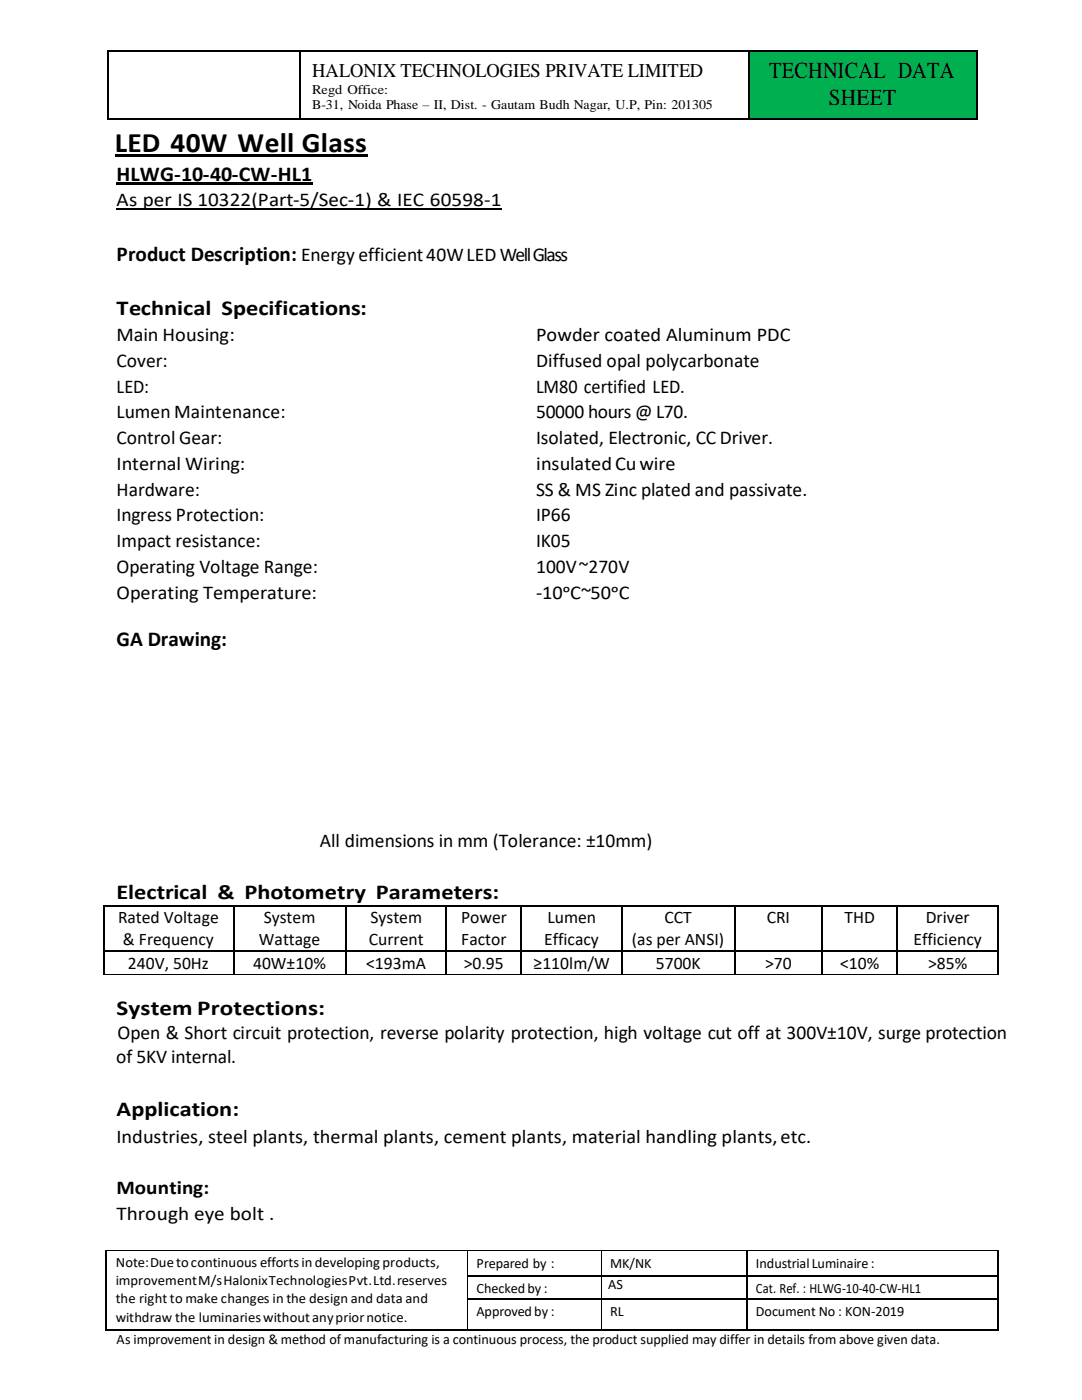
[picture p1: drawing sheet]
<svg xmlns="http://www.w3.org/2000/svg" width="216mm" height="279mm" viewBox="0 0 216 279" stroke-linecap="round" stroke-linejoin="round" font-family="sans-serif">
<defs><g id="words">
<text font-size="5.6" x="22.9" y="30.4">LED 40W Well Glass</text>
<g font-size="4.6">
<text x="153.5" y="15.6">TECHNICAL DATA</text>
<text x="165.4" y="21">SHEET</text>
</g>
<g font-size="4.2">
<text x="23.2" y="36.2">HLWG-10-40-CW-HL1</text>
<text x="23.2" y="52.1">Product Description: Energyefficient40WLEDWell Glass</text>
<text x="23.2" y="62.9">Technical Specifications:</text>
<text x="23.2" y="129">GA Drawing:</text>
<text x="23.2" y="179.3">Electrical &amp; Photometry Parameters:</text>
<text x="23.2" y="202.6">System Protections:</text>
<text x="23.2" y="222.8">Application:</text>
</g>
<g font-size="3.9">
<text x="62.3" y="15.3">HALONIX TECHNOLOGIES PRIVATE LIMITED</text>
<text x="23.2" y="41.1">As per IS 10322(Part-5/Sec-1) &amp; IEC 60598-1</text>
<text x="23.2" y="68.1">Main Housing:</text>
<text x="107" y="68.1">Powder coated Aluminum PDC</text>
<text x="23.2" y="73.2">Cover:</text>
<text x="107" y="73.2">Diffused opal polycarbonate</text>
<text x="23.2" y="78.4">LED:</text>
<text x="23.2" y="83.5">Lumen Maintenance:</text>
<text x="107" y="78.4">LM80 certified LED.</text>
<text x="107" y="83.5">50000 hours @ L70.</text>
<text x="23.2" y="88.7">Control Gear:</text>
<text x="107" y="88.7">Isolated, Electronic, CC Driver.</text>
<text x="23.2" y="93.8">Internal Wiring:</text>
<text x="107" y="93.8">insulatedCuwire</text>
<text x="23.2" y="99">Hardware:</text>
<text x="107" y="99">SS &amp; MS Zinc plated and passivate.</text>
<text x="23.2" y="104.1">Ingress Protection:</text>
<text x="107" y="104.1">IP66</text>
<text x="23.2" y="109.2">Impact resistance:</text>
<text x="107" y="109.2">IK05</text>
<text x="23.2" y="114.4">Operating Voltage Range:</text>
<text x="23.2" y="119.5">Operating Temperature:</text>
<text x="107" y="114.4">100V~270V</text>
<text x="107" y="119.5">-10ᵒC~50ᵒC</text>
<text x="63.8" y="169.1">All dimensions in mm (Tolerance: ±10mm)</text>
<text x="23.5" y="207.4">Open &amp; Short circuit protection, reverse polarity protection, high voltage cut off at 300V±10V, surge protection</text>
<text x="23.2" y="212.2">of 5KV internal.</text>
<text x="23.2" y="228">Industries, steel plants, thermal plants, cement plants, material handling plants,etc.</text>
<text x="23.2" y="238.3">Mounting:</text>
<text x="23.2" y="243.5">Through eye bolt .</text>
</g>
<g font-size="3.5">
<text x="23.5" y="184.3">Rated Voltage</text>
<text x="52.6" y="184.3">System</text>
<text x="73.9" y="184.3">System</text>
<text x="92" y="184.3">Power</text>
<text x="109.2" y="184.3">Lumen</text>
<text x="132.6" y="184.3">CCT</text>
<text x="153" y="184.3">CRI</text>
<text x="168.5" y="184.3">THD</text>
<text x="184.7" y="184.3">Driver</text>
<text x="24.5" y="188.6">&amp; Frequency</text>
<text x="51.7" y="188.6">Wattage</text>
<text x="73.6" y="188.6">Current</text>
<text x="92.1" y="188.6">Factor</text>
<text x="108.6" y="188.6">Efficacy</text>
<text x="126.1" y="188.6">(as per ANSI)</text>
<text x="182.3" y="188.6">Efficiency</text>
<text x="25.5" y="193.3">240V, 50Hz</text>
<text x="50.5" y="193.3">40W±10%</text>
<text x="73.1" y="193.3">&lt;193mA</text>
<text x="92.6" y="193.3">&gt;0.95</text>
<text x="106.5" y="193.3">≥110lm/W</text>
<text x="130.9" y="193.3">5700K</text>
<text x="152.7" y="193.3">&gt;70</text>
<text x="167.6" y="193.3">&lt;10%</text>
<text x="185.2" y="193.3">&gt;85%</text>
</g>
<g font-size="2.8">
<text x="23.1" y="252.8">Note:Duetocontinuous effortsin developing products,</text>
<text x="23.1" y="256.5">improvementM/sHalonixTechnologiesPvt.Ltd.reserves</text>
<text x="95.1" y="253.1">Prepared by :</text>
<text x="95.1" y="258">Checkedby :</text>
<text x="121.4" y="257.3">AS</text>
<text x="121.7" y="253.1">MK/NK</text>
<text x="150.8" y="253.1">IndustrialLuminaire:</text>
<text x="150.8" y="258">Cat. Ref. : HLWG-10-40-CW-HL1</text>
<text x="23.1" y="260.1">the right to make changes in the design and data and</text>
<text x="23.1" y="263.8">withdraw the luminarieswithoutanypriornotice.</text>
<text x="95.1" y="262.6">Approvedby :</text>
<text x="121.8" y="262.6">RL</text>
<text x="150.8" y="262.6">Document No : KON-2019</text>
<text x="23.2" y="268.3">As improvement in design &amp; method of manufacturing is a continuous process, the product supplied may differ in details from above given data.</text>
</g>
<g font-size="2.7">
<text x="62.3" y="18.7">Regd Office:</text>
<text x="62.3" y="21.7">B-31, Noida Phase – II, Dist. - Gautam Budh Nagar, U.P, Pin: 201305</text>
</g>
</g></defs>
<g fill="#00af50">
<path d="M149.6 10.3h45.2v13.4h-45.2z" fill-rule="evenodd"/>
<path d="M149.6 10.3h45.2v6.5h-45.2z" fill-rule="evenodd"/>
<path d="M149.6 16.8h45.2v5.3h-45.2z" fill-rule="evenodd"/>
</g>
<g fill="#000">
<path d="M21.4 10.1h.2v.2h-.2z" fill-rule="evenodd"/>
<path d="M21.4 10.1h.2v.2h-.2z" fill-rule="evenodd"/>
<path d="M59.7 10.1h.3v.2h-.3z" fill-rule="evenodd"/>
<path d="M149.3 10.1h.3v.2h-.3z" fill-rule="evenodd"/>
<path d="M194.9 10.1h.2v.2h-.2z" fill-rule="evenodd"/>
<path d="M194.9 10.1h.2v.2h-.2z" fill-rule="evenodd"/>
<path d="M21.4 23.7h.2v.3h-.2z" fill-rule="evenodd"/>
<path d="M21.4 23.7h.2v.3h-.2z" fill-rule="evenodd"/>
<path d="M22.9 30.7h50.4v.6h-50.4z" fill-rule="evenodd"/>
<path d="M23.2 36.5h39.2v.5h-39.2z" fill-rule="evenodd"/>
<path d="M59.7 23.7h.3v.3h-.3z" fill-rule="evenodd"/>
<path d="M149.3 23.7h.3v.3h-.3z" fill-rule="evenodd"/>
<path d="M194.9 23.7h.2v.3h-.2z" fill-rule="evenodd"/>
<path d="M194.9 23.7h.2v.3h-.2z" fill-rule="evenodd"/>
<path d="M20.6 180.7h.2v.2h-.2z" fill-rule="evenodd"/>
<path d="M20.6 180.7h.2v.2h-.2z" fill-rule="evenodd"/>
<path d="M20.6 189.8h.2v.2h-.2z" fill-rule="evenodd"/>
<path d="M46.5 180.7h.2v.2h-.2z" fill-rule="evenodd"/>
<path d="M46.5 189.8h.2v.2h-.2z" fill-rule="evenodd"/>
<path d="M46.5 194.5h.2v.1h-.2z" fill-rule="evenodd"/>
<path d="M68.9 180.7h.2v.2h-.2z" fill-rule="evenodd"/>
<path d="M68.9 189.8h.2v.2h-.2z" fill-rule="evenodd"/>
<path d="M68.9 194.5h.2v.1h-.2z" fill-rule="evenodd"/>
<path d="M89 180.7h.2v.2h-.2z" fill-rule="evenodd"/>
<path d="M89 189.8h.2v.2h-.2z" fill-rule="evenodd"/>
<path d="M89 194.5h.1v.1h-.1z" fill-rule="evenodd"/>
<path d="M103.9 180.7h.3v.2h-.3z" fill-rule="evenodd"/>
<path d="M103.9 189.8h.3v.2h-.3z" fill-rule="evenodd"/>
<path d="M103.9 194.5h.2v.1h-.2z" fill-rule="evenodd"/>
<path d="M124 180.7h.2v.2h-.2z" fill-rule="evenodd"/>
<path d="M124 189.8h.2v.2h-.2z" fill-rule="evenodd"/>
<path d="M124 194.5h.1v.1h-.1z" fill-rule="evenodd"/>
<path d="M146.5 180.7h.2v.2h-.2z" fill-rule="evenodd"/>
<path d="M146.5 189.8h.2v.2h-.2z" fill-rule="evenodd"/>
<path d="M146.5 194.5h.2v.1h-.2z" fill-rule="evenodd"/>
<path d="M164 180.7h.2v.2h-.2z" fill-rule="evenodd"/>
<path d="M164 189.8h.2v.2h-.2z" fill-rule="evenodd"/>
<path d="M164 194.5h.2v.1h-.2z" fill-rule="evenodd"/>
<path d="M179 180.7h.2v.2h-.2z" fill-rule="evenodd"/>
<path d="M179 189.8h.2v.2h-.2z" fill-rule="evenodd"/>
<path d="M179 194.5h.1v.1h-.1z" fill-rule="evenodd"/>
<path d="M199 180.7h.2v.2h-.2z" fill-rule="evenodd"/>
<path d="M199 180.7h.2v.2h-.2z" fill-rule="evenodd"/>
<path d="M199 189.8h.2v.2h-.2z" fill-rule="evenodd"/>
<path d="M199 194.5h.2v.1h-.2z" fill-rule="evenodd"/>
<path d="M21.1 254.5h.2v.2h-.2z" fill-rule="evenodd"/>
<path d="M21.1 259.1h.2v.2h-.2z" fill-rule="evenodd"/>
<path d="M93.2 249.4h.2v.2h-.2z" fill-rule="evenodd"/>
<path d="M93.2 254.5h.2v.2h-.2z" fill-rule="evenodd"/>
<path d="M93.2 259.1h.2v.2h-.2z" fill-rule="evenodd"/>
<path d="M119.9 249.4h.2v.2h-.2z" fill-rule="evenodd"/>
<path d="M119.9 254.5h.2v.2h-.2z" fill-rule="evenodd"/>
<path d="M119.9 259.1h.2v.2h-.2z" fill-rule="evenodd"/>
<path d="M148.9 249.4h.2v.2h-.2z" fill-rule="evenodd"/>
<path d="M148.9 254.5h.2v.2h-.2z" fill-rule="evenodd"/>
<path d="M148.9 259.1h.2v.2h-.2z" fill-rule="evenodd"/>
<path d="M199 249.4h.2v.2h-.2z" fill-rule="evenodd"/>
<path d="M199 254.5h.2v.2h-.2z" fill-rule="evenodd"/>
<path d="M199 259.1h.2v.2h-.2z" fill-rule="evenodd"/>
<path d="M21.1 265.4h.2v.2h-.2z" fill-rule="evenodd"/>
<path d="M21.1 265.4h.2v.2h-.2z" fill-rule="evenodd"/>
<path d="M93.2 265.4h.2v.2h-.2z" fill-rule="evenodd"/>
<path d="M119.9 265.4h.2v.2h-.2z" fill-rule="evenodd"/>
<path d="M148.9 265.4h.2v.2h-.2z" fill-rule="evenodd"/>
<path d="M199 265.4h.2v.2h-.2z" fill-rule="evenodd"/>
<path d="M199 265.4h.2v.2h-.2z" fill-rule="evenodd"/>
</g>
<path d="M21.5 10.3v13.4M21.6 10.2h38.1M59.8 10.3v13.4M60 10.2h89.3M149.6 10.2h45.3M195 10.3v13.4M21.6 23.8h38.1M60 23.8h89.3M149.6 23.8h45.3M23.2 41.6h76.9" fill="none" stroke="#000" stroke-width=".25"/>
<path d="M149.5 10.3v13.4" fill="none" stroke="#000" stroke-width=".26"/>
<g fill="none" stroke="#000" stroke-width=".21">
<path d="M20.7 180.9v8.9M20.7 190v4.5M20.8 180.8h25.7M20.8 189.9h25.7M46.6 180.9v8.9M46.6 190v4.5M46.7 180.8h22.2M46.7 189.9h22.2M69 180.9v8.9M69 190v4.5M69.1 180.8h19.9M69.1 189.9h19.9"/>
<path d="M89.1 180.9v8.9M89.1 190v4.5M89.2 180.8h14.7M89.2 189.9h14.7M104.1 180.9v8.9M104.1 190v4.5M104.2 180.8h19.8M104.2 189.9h19.8M124.1 180.9v8.9M124.1 190v4.5M124.2 180.8h22.3M124.2 189.9h22.3"/>
<path d="M146.6 180.9v8.9M146.6 190v4.5M146.7 180.8h17.3M146.7 189.9h17.3M164.1 180.9v8.9M164.1 190v4.5M164.2 180.8h14.8M164.2 189.9h14.8M179.1 180.9v8.9M179.1 190v4.5M179.2 180.8h19.8M179.2 189.9h19.8"/>
<path d="M199.1 180.9v8.9M199.1 190v4.5M21.2 249.6v4.9M21.2 254.7v4.4M21.2 259.3v6.1M93.4 254.6h26.5M93.4 259.2h26.5M120.1 254.6h28.8M120.1 259.2h28.8M149 249.6v4.9M149 254.7v4.4M149 259.3v6.1"/>
<path d="M149.1 254.6h49.9M149.1 259.2h49.9M199.1 249.6v4.9M199.1 254.7v4.4M199.1 259.3v6.1M21.3 265.5h71.9M93.4 265.5h26.5M120.1 265.5h28.8M149.1 265.5h49.9"/>
</g>
<g fill="none" stroke="#000" stroke-width=".2">
<path d="M20.6 194.5h25.9M46.7 194.5h22.2M69.1 194.5h19.9M89.1 194.5h14.8M104.1 194.5h19.9M124.1 194.5h22.4M146.7 194.5h17.3M164.2 194.5h14.8M179.1 194.5h19.9M21.1 249.5h72.1M93.3 249.6v4.9M93.3 254.7v4.4"/>
<path d="M93.3 259.3v6.1M93.4 249.5h26.5M120 249.6v4.9M120 254.7v4.4M120 259.3v6.1M120.1 249.5h28.8M149.1 249.5h49.9"/>
</g>
<use href="#words"/>
</svg>
